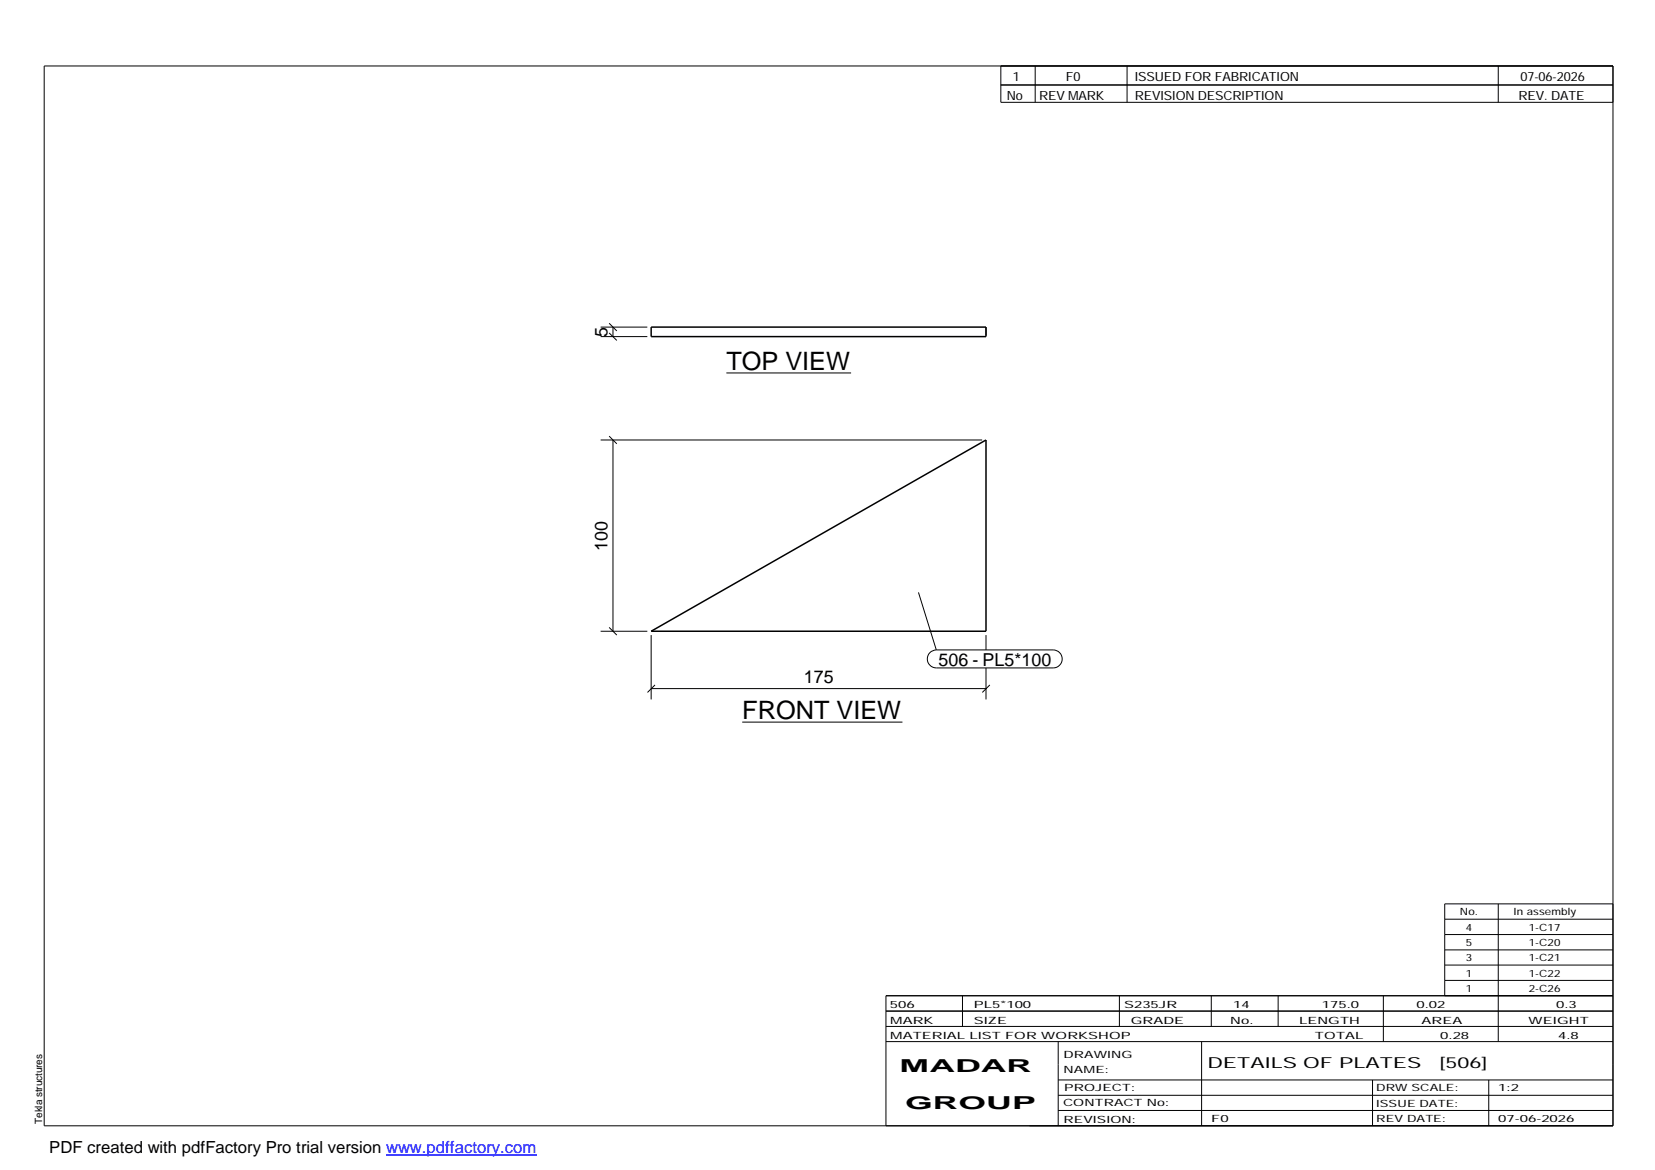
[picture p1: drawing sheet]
<svg xmlns="http://www.w3.org/2000/svg" width="420mm" height="297mm" viewBox="0 0 420 297" stroke-linecap="round" stroke-linejoin="round" font-family="sans-serif">
<defs><g id="words">
<g font-size="6.4">
<text x="184.4" y="94">TOP VIEW</text>
<text x="188.4" y="182.6">FRONT VIEW</text>
</g>
<g font-size="4.5">
<text x="154.3" y="85.5" transform="rotate(-90 154.3 85.5)">5</text>
<text x="154.3" y="139.8" transform="rotate(-90 154.3 139.8)">100</text>
<text x="204" y="173.4">175</text>
<text x="238.3" y="169">506 - PL5*100</text>
<text x="228.4" y="272.3">MADAR</text>
<text x="229.8" y="281.6">GROUP</text>
</g>
<text font-size="4.2" x="12.5" y="292.7">PDF created with pdfFactory Pro trial version www.pdffactory.com</text>
<g font-size="3.9">
<text x="306.5" y="271.3">DETAILS OF PLATES</text>
<text x="365.4" y="271.3">[506]</text>
</g>
<g font-size="3.2">
<text x="257.1" y="20.5">1</text>
<text x="270.6" y="20.5">F0</text>
<text x="288.1" y="20.5">ISSUED FOR FABRICATION</text>
<text x="386" y="20.5">07-06-2026</text>
<text x="255.6" y="25.5">No</text>
<text x="263.8" y="25.5">REV MARK</text>
<text x="288.1" y="25.5">REVISION DESCRIPTION</text>
<text x="385.5" y="25.5">REV. DATE</text>
</g>
<g font-size="2.5">
<text x="370.6" y="232.4">No.</text>
<text x="384.3" y="232.4">In assembly</text>
<text x="372.1" y="236.3">4</text>
<text x="388.1" y="236.3">1-C17</text>
<text x="372.1" y="240.2">5</text>
<text x="372.1" y="244.1">3</text>
<text x="388.1" y="240.2">1-C20</text>
<text x="388.1" y="244.1">1-C21</text>
<text x="372.1" y="247.9">1</text>
<text x="372.1" y="251.8">1</text>
<text x="388.1" y="247.9">1-C22</text>
<text x="388.1" y="251.8">2-C26</text>
<text x="225.9" y="255.9">506</text>
<text x="247.3" y="255.9">PL5*100</text>
<text x="285.4" y="255.9">S235JR</text>
<text x="313.1" y="255.9">14</text>
<text x="335.6" y="255.9">175.0</text>
<text x="359.6" y="255.9">0.02</text>
<text x="395.1" y="255.9">0.3</text>
<text x="226" y="263.7">MATERIAL LIST FOR WORKSHOP</text>
<text x="226" y="259.9">MARK</text>
<text x="247.2" y="259.9">SIZE</text>
<text x="287.1" y="259.9">GRADE</text>
<text x="312.3" y="259.9">No.</text>
<text x="329.8" y="259.9">LENGTH</text>
<text x="333.8" y="263.7">TOTAL</text>
<text x="360.9" y="259.9">AREA</text>
<text x="365.6" y="263.7">0.28</text>
<text x="388.1" y="259.9">WEIGHT</text>
<text x="395.6" y="263.7">4.8</text>
<text x="270" y="268.5">DRAWING</text>
<text x="270" y="272.5">NAME:</text>
<text x="269.9" y="280.9">CONTRACT No:</text>
<text x="270.2" y="277">PROJECT:</text>
<text x="349.4" y="277.1">DRW SCALE:</text>
<text x="349.4" y="281">ISSUE DATE:</text>
<text x="380.4" y="277.1">1:2</text>
<text x="10.7" y="285.4" transform="rotate(-90 10.7 285.4)">Tekla structures</text>
<text x="270" y="285">REVISION:</text>
<text x="307.5" y="284.8">F0</text>
<text x="349.4" y="284.8">REV DATE:</text>
<text x="380.4" y="284.8">07-06-2026</text>
</g>
</g></defs>
<path d="M165.3 83h85v2.5h-85zM165.3 160.3l85-48.6v48.6z" fill="none" stroke="#000" stroke-width=".38"/>
<path d="M250.3 83v2.5" fill="none" stroke="#000" stroke-width=".25" stroke-dasharray="2.1 2.1" stroke-linecap="butt"/>
<g fill="none" stroke="#000" stroke-width=".25">
<path d="M11.2 16.7h398.3v269.1h-398.3zM254.1 16.7v9.3h155.4M262.8 16.7v9.3M286.1 16.7v9.3M380.4 16.7v9.3M254.1 21.6h155.4M152.5 85.5h11.8M152.5 83h11.8M154.6 84.5l2 1.9M154.6 82.1l2 1.9M155.6 83v2.5M184.4 94.7h31.7"/>
<path d="M152.5 111.7h96.8M154.6 110.7l2 2M155.6 111.7v48.6M154.6 159.3l2 1.9M233.2 150.4l4.5 14.6M152.5 160.3h11.8M165.3 174.8h85M165.3 161.2v16.4M166.3 173.9l-1.9 1.9M236.1 165.7l.3-.3 1.3-.4h29.7a2.29 2.29 0 0 1 2.3 2.3 2.29 2.29 0 0 1-2.3 2.3h-29.7a2.27 2.27 0 0 1-2.1-1.4 2.27 2.27 0 0 1 .5-2.5zM250.3 161.2v3.8M250.3 169.6v8"/>
<path d="M251.3 173.9l-1.9 1.9M188.4 183.3h40.7M366.8 233.4h42.7M366.8 237.3h42.7M380.4 229.5v34.9M409.5 229.5h-42.7v23.3M224.9 256.7h184.6M244.3 252.8v7.8M284.2 252.8v7.8M307.5 252.8v7.8M324.5 252.8v7.8M351.2 252.8v11.6"/>
<path d="M366.8 241.2h42.7M366.8 245h42.7M366.8 248.9h42.7M409.5 252.8h-184.6v33M224.9 264.4h184.6M224.9 260.6h184.6M268.6 264.4v21.4M268.6 274.2h140.9M268.6 278.1h140.9M305.1 264.4v21.4M348.4 274.2v11.6M378 274.2v11.6"/>
<path d="M268.6 281.9h140.9"/>
</g>
<path d="M98 293.3h38.2" fill="none" stroke="#00f" stroke-width=".3"/>
<use href="#words"/>
</svg>
